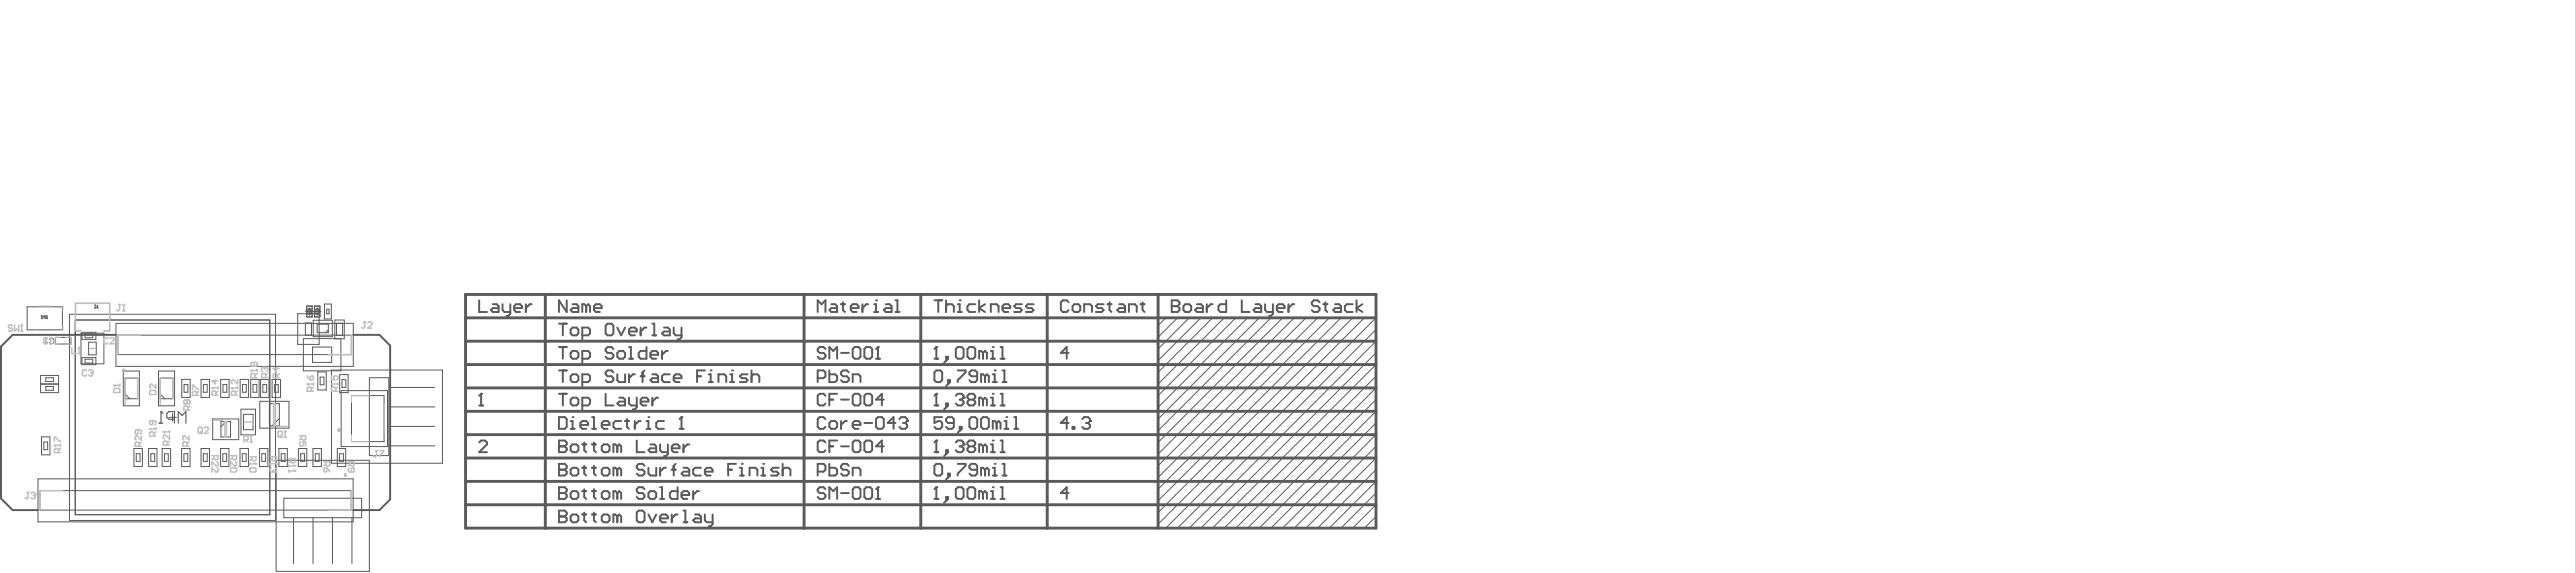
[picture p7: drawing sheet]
<svg xmlns="http://www.w3.org/2000/svg" width="1119mm" height="249mm" viewBox="0 0 1119 249" stroke-linecap="round" stroke-linejoin="round" font-family="sans-serif">
<path d="M70 178.7v5M69.2 183.7h1.6M75.8 182h-2.5l-.8-.8v-1.7l.8-.8h2.5v5M77.5 183.7v-5l1.7 1.6 1.6-1.6v5" fill="none" stroke="#5a5a5a" stroke-width=".5"/>
<circle cx="70" cy="178.7" r=".25" fill="#5a5a5a"/>
<path d="M70 178.7l.8 .8" fill="none" stroke="#5a5a5a" stroke-width=".5"/>
<g fill="none" stroke="#5a5a5a" stroke-width=".43">
<path d="M11.8 133.2h15.3v10h-15.3zM32.7 138.9h84.6v84.5h-84.6zM41.3 133.4v.4M41.3 133.6h1.1M41.5 132.2v.6h.9M42.4 132.6v.4M129.4 136.2h9.3v13.3h-9.3zM132.8 135.2h6.7M133.3 132.8h2.4v4.8h-2.4zM133.9 134.2h1.1v2.1h-1.1zM134.5 133.5v3.4M136.2 139h8.2v7.1h-8.2z"/>
<path d="M136.7 132.8h2.4v4.8h-2.4zM137.3 134.2h1.1v2.1h-1.1zM137.9 133.5v3.4M141 132h3v6.5h-3zM35.2 143.6h-2.3v-11.9h14.8v11.9h-2.5M35.2 144.6h10v13.3h-10zM35.6 155.2h6.1v3.1h-6.1zM35.6 144.2h6.1v3.1h-6.1zM37 155.9h3.3v1.7h-3.3zM37 144.9h3.3v1.7h-3.3zM50.4 140.4h103.2v18.6h-103.2zM148.2 147v14h-16.3v-14l17.8 .1v-8.2h-4.2v8.2"/>
<path d="M17.7 163h7.8v3.6h-7.8zM17.7 166.8h7.8v3.6h-7.8zM53.6 161h7v15.1h-7zM68.9 161h7v15.1h-7zM79 164.7h3.7v7.8h-3.7zM87.4 164.7h3.7v7.8h-3.7zM95.9 164.7h3.7v7.8h-3.7zM104.4 164.7h3.7v7.8h-3.7zM104.8 177.6h6.3v11.2h-6.3zM109 164.7h3.6v7.8h-3.6zM112.9 174.2h12.7v11.6h-12.7zM113.3 164.7h3.6v7.8h-3.6z"/>
<path d="M118.3 164.7h3.6v7.8h-3.6zM138.2 161.4h3.6v7.9h-3.6zM144.1 160.6h48.2v40.5h-48.2zM147.7 162.6h3.6v7.8h-3.6zM148.3 169.5h20.1v24.3h-20.1zM18 189.6h3.7v7.8h-3.7zM58.2 194.7h3.7v7.8h-3.7zM64.6 194.7h3.6v7.8h-3.6zM70.5 194.7h3.7v7.8h-3.7zM79 194.7h3.6v7.8h-3.6zM87.4 194.7h3.7v7.8h-3.7zM92.5 181.8h11.3v9h-11.3z"/>
<path d="M95.9 194.7h3.6v7.8h-3.6zM104.3 194.7h3.7v7.8h-3.7zM112.8 194.7h3.6v7.8h-3.6zM120 199.8h40.5v48.2h-40.5zM121.2 194.7h3.7v7.8h-3.7zM129.7 194.7h3.7v7.8h-3.7zM136 194.7h3.7v7.8h-3.7zM146.6 194.7h3.7v7.8h-3.7zM16.5 207.9h137v18.6h-137z"/>
</g>
<path d="M50.3 145.4h-44.8l-5.1 5v65.9l5.1 5.1h11M153.5 145.4h11.4l4.7 4.6v66.8l-4.7 4.6h-11.4" fill="none" stroke="#5a5a5a" stroke-width=".84"/>
<circle cx="42.4" cy="133.6" r=".17" fill="#5a5a5a"/>
<path d="M17.9 137.1h.4M18.1 137.1v1.2M18.7 138.3v-1.2l.4 .4 .4-.4v1.2M20.6 137.3l-.6-.2-.2 .4 .8 .6h-.8M42.2 133.4l.2 .2" fill="none" stroke="#5a5a5a" stroke-width=".43"/>
<circle cx="18.1" cy="138.3" r=".17" fill="#5a5a5a"/>
<g fill="none" stroke="#5a5a5a" stroke-width=".43">
<path d="M18.3 138.1l-.2 .2M24.1 146.5h6.8v2.8h-6.8z"/>
<circle cx="134.5" cy="135.2" r="1.17"/>
<circle cx="137.9" cy="135.2" r="1.17"/>
</g>
<g fill="#5a5a5a">
<path d="M21.4 147.1l.7-.5 1.1 .2 .5 1.2-.3 .9-.6 .4-1.1-.1-.4-.6 .4-.1 .5 .6 .7-.2 .4-1.4-.5-.5h-.7l-.4 .6-.4-.1z"/>
<path d="M19.8 146.6h.3v2.1l.6-.4-.7 1z"/>
</g>
<g fill="none" stroke="#5a5a5a" stroke-width=".43">
<path d="M30.2 136.4h89.6v89.5h-89.6zM32.7 138.9h84.6v84.5h-84.6zM133.3 132.9h2.4v4.6h-2.4zM136.7 132.9h2.3v4.6h-2.3zM142 134.2h1v2h-1zM506.8 138l-3.4 3.3M511.9 138l-8.5 8.4M516.9 138l-13.5 13.5M522 138l-18.6 18.5M527.1 138l-23.7 23.6M532.2 138l-28.8 28.7M537.2 138l-33.8 33.7"/>
<path d="M542.3 138l-38.9 38.8M547.4 138l-44 43.9M552.5 138l-49.1 48.9M557.5 138l-54.1 54M562.6 138l-59.2 59.1M567.7 138l-64.3 64.2M572.8 138l-69.4 69.2M577.9 138l-74.5 74.3M582.9 138l-79.5 79.4M588 138l-84.6 84.4M593.1 138l-89.7 89.5M598.2 138l-91.4 91.2"/>
<path d="M38.5 148.5h3.3v5.5h-3.3zM51.2 145.5h101.6v8.4h-101.6zM132.7 145.5v-5.3h2.7v5.3M135.9 150.6h8.3v6.7h-8.3zM137.9 140.7h4.8v3.7h-4.8zM142.7 143.2l-1.2 1.2M146.3 140.3h2.6v5.3h-2.6zM598.2 143l-86.3 86.2M598.2 153.2l-76.2 76M598.2 158.2l-71.1 71M598.2 148.1l-81.3 81.1M19.9 164h3.3v1.6h-3.3z"/>
<path d="M19.9 167.8h3.3v1.6h-3.3zM54.4 164.1h5.4v9h-5.4zM54.4 171l2 2.1M69.6 164.1h5.5v9h-5.5zM69.6 171l2.1 2.1M75 179.5v3.3M80 166.9h1.7v3.4h-1.7zM88.4 166.9h1.7v3.4h-1.7zM96.9 166.9h1.7v3.4h-1.7zM105.4 166.9h1.7v3.4h-1.7zM105.8 179.9h4.2v6.6h-4.2zM110 166.9h1.6v3.4h-1.6z"/>
<path d="M114.3 166.9h1.6v3.4h-1.6zM117.1 175.2h4.3v9.6h-4.3zM119.3 166.9h1.6v3.4h-1.6zM139.2 163.7h1.6v3.3h-1.6zM148.7 164.8h1.6v3.4h-1.6zM152.8 171.7h14.2v20h-14.2zM160.6 163.9h8.4v33.8h-8.4zM169 176.6h20M169 168.2h20M598.2 168.4l-61 60.8M598.2 163.3l-66 65.9M598.2 178.5l-50.8 50.7"/>
<path d="M598.2 173.5l-55.9 55.7M19 191.9h1.7v3.3h-1.7zM59.2 196.9h1.7v3.4h-1.7zM65.6 196.9h1.6v3.4h-1.6zM71.5 196.9h1.7v3.4h-1.7zM73.3 181.2h3.4M80 196.9h1.6v3.4h-1.6zM88.4 196.9h1.7v3.4h-1.7zM96 183h4.2v6.7h-4.2zM96.9 196.9h1.6v3.4h-1.6zM98.2 183l-2.2 2.2M105.3 196.9h1.7v3.4h-1.7z"/>
<path d="M113.8 196.9h1.7v3.4h-1.7zM121.4 181.6l-3.2 3.2M122.2 196.9h1.7v3.4h-1.7zM130.7 196.9h1.7v3.4h-1.7zM137 196.9h1.7v3.4h-1.7zM147.6 196.9h1.7v3.4h-1.7zM169 193.5h20M169 185.1h20M598.2 188.7l-40.7 40.5M598.2 198.8l-30.5 30.4M598.2 183.6l-45.7 45.6M598.2 193.7l-35.6 35.5"/>
<path d="M17.3 213h135.4v8.4h-135.4zM123.4 216.3h33.8v8.4h-33.8zM598.2 203.9l-25.4 25.3M598.2 208.9l-20.3 20.3M598.2 219.1l-10.2 10.1M598.2 214l-15.3 15.2M127.6 224.7v20M136.1 224.7v20M144.5 224.7v20M153 224.7v20M598.2 224.2l-5.1 5"/>
</g>
<g fill="none" stroke="#5a5a5a" stroke-width=".66">
<circle cx="53.8" cy="160.7" r=".33"/>
<circle cx="147.4" cy="186.7" r=".33"/>
<circle cx="150.2" cy="206.2" r=".33"/>
</g>
<g fill="none" stroke="#5a5a5a" stroke-width="1.3">
<path d="M202.4 127.8h395.8v101.4h-395.8zM202.4 138h395.8M237.1 127.8v101.4M349.5 127.8v101.4M400.3 127.8v101.4M455.2 127.8v101.4M503.4 127.8v101.4M202.4 148.1h395.8M202.4 158.2h395.8M202.4 178.5h395.8M202.4 168.4h395.8M202.4 198.8h395.8"/>
<path d="M202.4 188.7h395.8M202.4 208.9h395.8M202.4 219.1h395.8"/>
</g>
<path d="M406.2 155.7h1.7M407 150.6v5.1" fill="none" stroke="#5a5a5a" stroke-width=".84"/>
<circle cx="407" cy="150.6" r=".42" fill="#5a5a5a"/>
<path d="M407 150.6l-.8 .9M411.3 154.9h.8v.8h-.8zM412.1 155.7l-1.7 1.7M415.5 151.5l.8-.9h1.7l.9 .9v3.4l-.9 .8h-1.7l-.8-.8zM420.6 151.5l.8-.9h1.7l.8 .9v3.4l-.8 .8h-1.7l-.8-.8zM427.3 153.2l-.8-.9h-.9v3.4M427.3 153.2v2.5M427.3 153.2l.9-.9 .8 .9v2.5M430.7 155.7h1.7M430.7 152.3h.9v3.4" fill="none" stroke="#5a5a5a" stroke-width=".84"/>
<circle cx="431.6" cy="150.6" r=".42" fill="#5a5a5a"/>
<g fill="none" stroke="#5a5a5a" stroke-width=".84">
<path d="M208.3 130.4v5h3.4M214.2 132h1.7l.9 .9v2.5h-2.6l-.8-.8 .8-.9h2.6M218.4 132v2.6l.9 .8h2.5M221.8 132v4.3l-.8 .8h-.9M223.5 133.7h3.4v-.8l-.8-.9h-1.7l-.9 .9v1.7l.9 .8h1.7M228.6 132v3.4M231.1 132h-.8l-1.7 1.7M246.4 130.4v5l-3.4-5v5M248.9 132h1.7l.8 .9v2.5h-2.5l-.9-.8 .9-.9h2.5M254.8 132.9l-.8-.9h-.9v3.4M254.8 132.9v2.5M254.8 132.9l.9-.9 .8 .9v2.5"/>
<path d="M258.2 133.7h3.4v-.8l-.9-.9h-1.7l-.8 .9v1.7l.8 .8h1.7M434.9 155.7h1.7M434.9 150.6h.9v5.1M409.6 181.1h-3.4v2.5l1.7-.9h.8l.9 .9v1.7l-.9 .8h-1.7l-.8-.8M414.6 183.6h-2.5l-.8-.9v-.8l.8-.8h1.7l.8 .8v3.4l-.8 .8h-1.7l-.8-.8M417.2 185.3h.8v.8h-.8zM418 186.1l-1.7 1.7M421.4 181.9l.9-.8h1.6l.9 .8v3.4l-.9 .8h-1.6l-.9-.8zM426.5 181.9l.8-.8h1.7l.9 .8v3.4l-.9 .8h-1.7l-.8-.8zM433.2 183.6l-.8-.9h-.8v3.4M433.2 183.6v2.5M433.2 183.6l.9-.9 .8 .9v2.5"/>
<path d="M436.6 182.7h.9v3.4M436.6 186.1h1.7"/>
</g>
<circle cx="437.5" cy="181.1" r=".42" fill="#5a5a5a"/>
<g fill="none" stroke="#5a5a5a" stroke-width=".84">
<path d="M243 140.5h3.4M244.7 140.5v5.1M248 143l.9-.8h1.7l.8 .8v1.7l-.8 .9h-1.7l-.9-.9zM253.1 145.6h2.6l.8-.9v-1.7l-.8-.8h-2.6v5.1M264.1 140.5h1.7l.9 .8v3.4l-.9 .9h-1.7l-.8-.9v-3.4zM268.3 142.2l1.7 3.4 1.7-3.4M273.4 143.9h3.4v-.9l-.8-.8h-1.7l-.9 .8v1.7l.9 .9h1.7M278.5 142.2v3.4M281 142.2h-.8l-1.7 1.7M283.6 140.5h.8v5.1M283.6 145.6h1.7M288.6 142.2h1.7l.9 .8v2.6h-2.6l-.8-.9 .8-.8h2.6"/>
<path d="M292.9 142.2v2.5l.8 .9h2.5M296.2 142.2v4.2l-.8 .9h-.8M358.8 192l-.8-.8h-1.7l-.9 .8v3.4l.9 .9h1.7l.8-.9M360.5 193.7h1.7M363.9 191.2h-3.4v5.1M365.6 193.7h3.4M370.7 192l.8-.8h1.7l.9 .8v3.4l-.9 .9h-1.7l-.8-.9zM375.7 192l.9-.8h1.7l.8 .8v3.4l-.8 .9h-1.7l-.9-.9zM384.2 193.7h-3.4l2.6-2.5v5.1M440.9 186.1h1.6M440.9 181.1h.8v5M243 211.5v5.1h2.5l.9-.9v-.8l-.9-.9h-2.5"/>
</g>
<circle cx="243" cy="214" r=".42" fill="#5a5a5a"/>
<g fill="none" stroke="#5a5a5a" stroke-width=".84">
<path d="M355.4 164.2h2.6l.8-.9v-1.7l-.8-.8h-2.6v5M360.5 160.8v5h2.6l.8-.8v-1.7l-.8-.8h-2.6M369 161.6l-.9-.8h-1.7l-.8 .8v.9l.8 .8h1.7l.9 .9v.8l-.9 .8h-1.7l-.8-.8M370.7 165.8v-3.3h2.5l.9 .8v2.5M406.2 176h1.7M407 170.9v5.1M243 211.5h2.5l.9 .8v.9l-.9 .8h-2.5M248 214l.9-.8h1.7l.8 .8v1.7l-.8 .9h-1.7l-.9-.9zM253.1 213.2h1.7M254 212.3v3.4l.8 .9M257.4 213.2h1.6M258.2 212.3v3.4l.8 .9"/>
<path d="M261.6 214l.8-.8h1.7l.9 .8v1.7l-.9 .9h-1.7l-.8-.9zM268.3 214l-.8-.8h-.8v3.4M268.3 214v2.6M268.3 214l.9-.8 .8 .8v2.6M280.2 212.3l-.9-.8h-1.7l-.8 .8v.9l.8 .8h1.7l.9 .9v.8l-.9 .9h-1.7l-.8-.9M281.9 214l.8-.8h1.7l.9 .8v1.7l-.9 .9h-1.7l-.8-.9zM286.9 211.5h.9v5.1M286.9 216.6h1.7M294.6 211.5v5.1h-2.6l-.8-.9v-1.7l.8-.8h2.6M296.2 214.9h3.4v-.9l-.8-.8h-1.7l-.9 .8v1.7l.9 .9h1.7M301.3 213.2v3.4M303.9 213.2h-.9l-1.7 1.7"/>
</g>
<circle cx="407" cy="170.9" r=".42" fill="#5a5a5a"/>
<path d="M407 170.9l-.8 .9M411.3 175.1h.8v.9h-.8zM412.1 176l-1.7 1.7M415.5 171.8l.8-.9h1.7l.9 .9v.8" fill="none" stroke="#5a5a5a" stroke-width=".84"/>
<circle cx="418.9" cy="172.6" r=".42" fill="#5a5a5a"/>
<path d="M417.2 173.5h.8M418 173.5l.9 .8v.8l-.9 .9h-1.7l-.8-.9M418.9 172.6l-.9 .9M421.4 173.5h1.7M421.4 173.5l-.8 .8v.8l.8 .9h1.7l.8-.9v-.8l-.8-.8M421.4 173.5l-.8-.9v-.8l.8-.9h1.7l.8 .9v.8l-.8 .9M427.3 173.5l-.8-.9h-.9v3.4M427.3 173.5v2.5M427.3 173.5l.9-.9 .8 .9v2.5M430.7 176h1.7M430.7 172.6h.9v3.4" fill="none" stroke="#5a5a5a" stroke-width=".84"/>
<circle cx="431.6" cy="170.9" r=".42" fill="#5a5a5a"/>
<path d="M434.9 176h1.7M434.9 170.9h.9v5.1M406.2 196.3h1.7M407 191.2v5.1" fill="none" stroke="#5a5a5a" stroke-width=".84"/>
<circle cx="407" cy="191.2" r=".42" fill="#5a5a5a"/>
<path d="M407 191.2l-.8 .8M411.3 195.4h.8v.9h-.8zM412.1 196.3l-1.7 1.7M415.5 192l.8-.8h1.7l.9 .8v.9" fill="none" stroke="#5a5a5a" stroke-width=".84"/>
<circle cx="418.9" cy="192.9" r=".42" fill="#5a5a5a"/>
<path d="M417.2 193.7h.8M418 193.7l.9 .9v.8l-.9 .9h-1.7l-.8-.9M418.9 192.9l-.9 .8M421.4 193.7h1.7M421.4 193.7l-.8 .9v.8l.8 .9h1.7l.8-.9v-.8l-.8-.9M421.4 193.7l-.8-.8v-.9l.8-.8h1.7l.8 .8v.9l-.8 .8M427.3 193.7l-.8-.8h-.9v3.4M427.3 193.7v2.6M427.3 193.7l.9-.8 .8 .8v2.6M430.7 196.3h1.7M430.7 192.9h.9v3.4" fill="none" stroke="#5a5a5a" stroke-width=".84"/>
<circle cx="431.6" cy="191.2" r=".42" fill="#5a5a5a"/>
<g fill="none" stroke="#5a5a5a" stroke-width=".84">
<path d="M464.5 131.2l-.8-.8h-1.7l-.8 .8v3.4l.8 .8h1.7l.8-.8M467.1 132h1.7l.8 .9v1.7l-.8 .8h-1.7l-.9-.8v-1.7zM471.3 135.4v-3.4h2.5l.9 .9v2.5M479.8 132h-2.6l-.8 .9 .8 .8h1.7l.9 .9-.9 .8h-2.5M481.5 132h1.6M482.3 131.2v3.4l.8 .8M486.5 132h1.7l.9 .9v2.5h-2.6l-.8-.8 .8-.9h2.6M490.8 135.4v-3.4h2.5l.8 .9v2.5M495.8 132h1.7M496.7 131.2v3.4l.8 .8M509.4 130.4v5h2.5l.8-.8v-.9l-.8-.8h-2.5M358.8 171.8l-.8-.9h-1.7l-.9 .9v3.3l.9 .9h1.7l.8-.9"/>
<path d="M360.5 173.5h1.7M363.9 170.9h-3.4v5.1M365.6 173.5h3.4M370.7 171.8l.8-.9h1.7l.9 .9v3.3l-.9 .9h-1.7l-.8-.9zM375.7 171.8l.9-.9h1.7l.8 .9v3.3l-.8 .9h-1.7l-.9-.9zM384.2 173.5h-3.4l2.6-2.6v5.1M208.3 192l.8-.8h1.7l.9 .8v.9l-3.4 3.4h3.4M434.9 196.3h1.7M434.9 191.2h.9v5.1"/>
</g>
<circle cx="509.4" cy="132.9" r=".42" fill="#5a5a5a"/>
<g fill="none" stroke="#5a5a5a" stroke-width=".84">
<path d="M509.4 130.4h2.5l.8 .8v.8l-.8 .9h-2.5M515.3 132h1.7l.8 .9v1.7l-.8 .8h-1.7l-.9-.8v-1.7zM520.4 132h1.6l.9 .9v2.5h-2.5l-.9-.8 .9-.9h2.5M524.6 132v3.4M527.1 132h-.8l-1.7 1.7M533 130.4v5h-2.5l-.8-.8v-1.7l.8-.9h2.5M539.8 130.4v5h3.4M545.7 132h1.7l.9 .9v2.5h-2.6l-.8-.8 .8-.9h2.6M550 132v2.6l.8 .8h2.5M553.3 132v4.3l-.8 .8h-.9M555 133.7h3.4v-.8l-.8-.9h-1.7l-.9 .9v1.7l.9 .8h1.7M560.1 132v3.4"/>
<path d="M562.6 132h-.8l-1.7 1.7M573.6 131.2l-.8-.8h-1.7l-.9 .8v.8l.9 .9h1.7l.8 .8v.9l-.8 .8h-1.7l-.9-.8M575.3 132h1.7M576.2 131.2v3.4l.8 .8M580.4 132h1.7l.8 .9v2.5h-2.5l-.9-.8 .9-.9h2.5M588 132h-2.5l-.9 .9v1.7l.9 .8h2.5M589.7 130.4v5M592.2 132l-2.5 1.7 2.5 1.7M243 170.9h3.4M244.7 170.9v5.1M248 173.5l.9-.9h1.7l.8 .9v1.6l-.8 .9h-1.7l-.9-.9zM253.1 176h2.6l.8-.9v-1.6l-.8-.9h-2.6v5.1"/>
<path d="M263.3 170.9v5.1h3.4M269.2 172.6h1.7l.8 .9v2.5h-2.5l-.9-.9 .9-.8h2.5M273.4 172.6v2.5l.9 .9h2.5M276.8 172.6v4.2l-.8 .9h-.9M278.5 174.3h3.4v-.8l-.9-.9h-1.7l-.8 .9v1.6l.8 .9h1.7M283.6 172.6v3.4M286.1 172.6h-.8l-1.7 1.7M243 201.3v5.1h2.5l.9-.8v-.9l-.9-.8h-2.5M355.4 204.7h2.6l.8-.8v-1.7l-.8-.9h-2.6v5.1M360.5 201.3v5.1h2.6l.8-.8v-1.7l-.8-.9h-2.6M369 202.2l-.9-.9h-1.7l-.8 .9v.8l.8 .9h1.7l.9 .8v.9l-.9 .8h-1.7l-.8-.8M370.7 206.4v-3.4h2.5l.9 .9v2.5"/>
</g>
<circle cx="243" cy="203.9" r=".42" fill="#5a5a5a"/>
<g fill="none" stroke="#5a5a5a" stroke-width=".84">
<path d="M243 201.3h2.5l.9 .9v.8l-.9 .9h-2.5M248 203.9l.9-.9h1.7l.8 .9v1.7l-.8 .8h-1.7l-.9-.8zM253.1 203h1.7M254 202.2v3.4l.8 .8M257.4 203h1.6M258.2 202.2v3.4l.8 .8M261.6 203.9l.8-.9h1.7l.9 .9v1.7l-.9 .8h-1.7l-.8-.8zM268.3 203.9l-.8-.9h-.8v3.4M268.3 203.9v2.5M268.3 203.9l.9-.9 .8 .9v2.5M280.2 202.2l-.9-.9h-1.7l-.8 .9v.8l.8 .9h1.7l.9 .8v.9l-.9 .8h-1.7l-.8-.8M281.9 203v2.6l.8 .8h2.6v-3.4"/>
<path d="M286.9 203v3.4M289.5 203h-.9l-1.7 1.7M292 203.9h1.7M293.7 201.3l-.8 .9v4.2M297.1 203h1.7l.8 .9v2.5h-2.5l-.9-.8 .9-.9h2.5M304.7 203h-2.5l-.9 .9v1.7l.9 .8h2.5M306.4 204.7h3.4v-.8l-.9-.9h-1.7l-.8 .9v1.7l.8 .8h1.7M316.5 203.9h1.7M319.9 201.3h-3.4v5.1M321.6 206.4h1.7M321.6 203h.9v3.4"/>
</g>
<circle cx="322.5" cy="201.3" r=".42" fill="#5a5a5a"/>
<path d="M325.8 206.4v-3.4h2.6l.8 .9v2.5M330.9 203h.9v3.4M330.9 206.4h1.7" fill="none" stroke="#5a5a5a" stroke-width=".84"/>
<circle cx="331.8" cy="201.3" r=".42" fill="#5a5a5a"/>
<g fill="none" stroke="#5a5a5a" stroke-width=".84">
<path d="M243 160.8h3.4M244.7 160.8v5M248 163.3l.9-.8h1.7l.8 .8v1.7l-.8 .8h-1.7l-.9-.8zM253.1 165.8h2.6l.8-.8v-1.7l-.8-.8h-2.6v5M266.7 161.6l-.9-.8h-1.7l-.8 .8v.9l.8 .8h1.7l.9 .9v.8l-.9 .8h-1.7l-.8-.8M268.3 162.5v2.5l.9 .8h2.5v-3.3M273.4 162.5v3.3M276 162.5h-.9l-1.7 1.7M278.5 163.3h1.7M280.2 160.8l-.9 .8v4.2M283.6 162.5h1.7l.8 .8v2.5h-2.5l-.9-.8 .9-.8h2.5M291.2 162.5h-2.6l-.8 .8v1.7l.8 .8h2.6"/>
<path d="M292.9 164.2h3.3v-.9l-.8-.8h-1.7l-.8 .8v1.7l.8 .8h1.7M303 163.3h1.7M306.4 160.8h-3.4v5M308.1 165.8h1.7M308.1 162.5h.8v3.3M338.5 203h-2.5l-.9 .9 .9 .8h1.7l.8 .9-.8 .8h-2.6M340.2 203.9l.9-.9h1.7l.8 .9v2.5M340.2 201.3v5.1"/>
</g>
<circle cx="308.9" cy="160.8" r=".42" fill="#5a5a5a"/>
<path d="M312.3 165.8v-3.3h2.6l.8 .8v2.5M317.4 162.5h.8v3.3M317.4 165.8h1.7" fill="none" stroke="#5a5a5a" stroke-width=".84"/>
<circle cx="318.2" cy="160.8" r=".42" fill="#5a5a5a"/>
<path d="M325 162.5h-2.5l-.9 .8 .9 .9h1.7l.8 .8-.8 .8h-2.6M326.7 163.3l.8-.8h1.7l.9 .8v2.5M326.7 160.8v5M243 191.2v5.1h2.5l.9-.9v-.8l-.9-.9h-2.5" fill="none" stroke="#5a5a5a" stroke-width=".84"/>
<circle cx="243" cy="193.7" r=".42" fill="#5a5a5a"/>
<g fill="none" stroke="#5a5a5a" stroke-width=".84">
<path d="M243 191.2h2.5l.9 .8v.9l-.9 .8h-2.5M248 193.7l.9-.8h1.7l.8 .8v1.7l-.8 .9h-1.7l-.9-.9zM253.1 192.9h1.7M254 192v3.4l.8 .9M257.4 192.9h1.6M258.2 192v3.4l.8 .9M261.6 193.7l.8-.8h1.7l.9 .8v1.7l-.9 .9h-1.7l-.8-.9zM268.3 193.7l-.8-.8h-.8v3.4M268.3 193.7v2.6M268.3 193.7l.9-.8 .8 .8v2.6M276.8 191.2v5.1h3.4M282.7 192.9h1.7l.9 .8v2.6h-2.6l-.8-.9 .8-.8h2.6"/>
<path d="M286.9 192.9v2.5l.9 .9h2.5M290.3 192.9v4.2l-.8 .9h-.9M292 194.6h3.4v-.9l-.8-.8h-1.7l-.9 .8v1.7l.9 .9h1.7M297.1 192.9v3.4M299.6 192.9h-.8l-1.7 1.7M406.2 216.6h1.7M407 211.5v5.1"/>
</g>
<circle cx="407" cy="211.5" r=".42" fill="#5a5a5a"/>
<path d="M407 211.5l-.8 .8M411.3 215.7h.8v.9h-.8zM412.1 216.6l-1.7 1.6M415.5 212.3l.8-.8h1.7l.9 .8v3.4l-.9 .9h-1.7l-.8-.9zM420.6 212.3l.8-.8h1.7l.8 .8v3.4l-.8 .9h-1.7l-.8-.9zM427.3 214l-.8-.8h-.9v3.4M427.3 214v2.6M427.3 214l.9-.8 .8 .8v2.6M430.7 216.6h1.7M430.7 213.2h.9v3.4" fill="none" stroke="#5a5a5a" stroke-width=".84"/>
<circle cx="431.6" cy="211.5" r=".42" fill="#5a5a5a"/>
<path d="M406.2 161.6l.8-.8h1.7l.9 .8v3.4l-.9 .8h-1.7l-.8-.8zM412.1 165h.9v.8h-.9zM413 165.8l-1.7 1.7M416.3 160.8h3.4v.8l-3.4 3.4v.8M424.8 163.3h-2.5l-.9-.8v-.9l.9-.8h1.6l.9 .8v3.4l-.9 .8h-1.6l-.9-.8M428.2 163.3l-.9-.8h-.8v3.3M428.2 163.3v2.5M428.2 163.3l.8-.8 .9 .8v2.5M431.6 165.8h1.6M431.6 162.5h.8v3.3M434.9 216.6h1.7M434.9 211.5h.9v5.1" fill="none" stroke="#5a5a5a" stroke-width=".84"/>
<circle cx="432.4" cy="160.8" r=".42" fill="#5a5a5a"/>
<g fill="none" stroke="#5a5a5a" stroke-width=".84">
<path d="M406.2 130.4h3.4M407.9 130.4v5M411.3 130.4v5M411.3 132.9l.8-.9h1.7l.8 .9v2.5M416.3 132h.9v3.4M416.3 135.4h1.7M243 150.6h3.4M244.7 150.6v5.1M248 153.2l.9-.9h1.7l.8 .9v1.7l-.8 .8h-1.7l-.9-.8zM253.1 155.7h2.6l.8-.8v-1.7l-.8-.9h-2.6v5.1M266.7 151.5l-.9-.9h-1.7l-.8 .9v.8l.8 .9h1.7l.9 .8v.9l-.9 .8h-1.7l-.8-.8M269.2 152.3h1.7l.8 .9v1.7l-.8 .8h-1.7l-.9-.8v-1.7z"/>
<path d="M273.4 150.6h.9v5.1M273.4 155.7h1.7M281 150.6v5.1h-2.5l-.9-.8v-1.7l.9-.9h2.5M282.7 154h3.4v-.8l-.8-.9h-1.7l-.9 .9v1.7l.9 .8h1.7M287.8 152.3v3.4M290.3 152.3h-.8l-1.7 1.7M435.8 165.8h1.7M435.8 160.8h.8v5"/>
</g>
<circle cx="417.2" cy="130.4" r=".42" fill="#5a5a5a"/>
<g fill="none" stroke="#5a5a5a" stroke-width=".84">
<path d="M355.4 135.4v-5l1.7 1.6 1.7-1.6v5M361.4 132h1.7l.8 .9v2.5h-2.5l-.9-.8 .9-.9h2.5M365.6 132h1.7M366.4 131.2v3.4l.9 .8M369.8 133.7h3.4v-.8l-.8-.9h-1.7l-.9 .9v1.7l.9 .8h1.7M374.9 132v3.4M377.4 132h-.8l-1.7 1.7M380 132h.8v3.4M380 135.4h1.7M423.9 132h-2.5l-.8 .9v1.7l.8 .8h2.5M425.6 130.4v5M428.2 132l-2.6 1.7 2.6 1.7"/>
<path d="M430.7 135.4v-3.4h2.5l.9 .9v2.5M435.8 133.7h3.4v-.8l-.9-.9h-1.7l-.8 .9v1.7l.8 .8h1.7M444.2 132h-2.5l-.8 .9 .8 .8h1.7l.8 .9-.8 .8h-2.5M449.3 132h-2.5l-.9 .9 .9 .8h1.7l.8 .9-.8 .8h-2.6"/>
</g>
<circle cx="380.8" cy="130.4" r=".42" fill="#5a5a5a"/>
<path d="M385 132h1.7l.9 .9v2.5h-2.6l-.8-.8 .8-.9h2.6M389.3 135.4h1.7M389.3 130.4h.8v5M358.8 151.5l-.8-.9h-1.7l-.9 .9v.8l.9 .9h1.7l.8 .8v.9l-.8 .8h-1.7l-.9-.8M360.5 155.7v-5.1l1.7 1.7 1.7-1.7v5.1M365.6 153.2h3.4M370.7 151.5l.8-.9h1.7l.9 .9v3.4l-.9 .8h-1.7l-.8-.8zM375.7 151.5l.9-.9h1.7l.8 .9v3.4l-.8 .8h-1.7l-.9-.8zM380.8 155.7h1.7M381.7 150.6v5.1" fill="none" stroke="#5a5a5a" stroke-width=".84"/>
<circle cx="381.7" cy="150.6" r=".42" fill="#5a5a5a"/>
<path d="M381.7 150.6l-.9 .9M358.8 181.9l-.8-.8h-1.7l-.9 .8v3.4l.9 .8h1.7l.8-.8M361.4 182.7h1.7l.8 .9v1.7l-.8 .8h-1.7l-.9-.8v-1.7zM365.6 182.7v3.4M368.1 182.7h-.8l-1.7 1.7M370.7 184.4h3.4v-.8l-.9-.9h-1.7l-.8 .9v1.7l.8 .8h1.7M375.7 183.6h3.4M380.8 181.9l.9-.8h1.7l.8 .8v3.4l-.8 .8h-1.7l-.9-.8zM389.3 183.6h-3.4l2.5-2.5v5M391 181.9l.8-.8h1.7l.8 .8v.8M464.5 214h-3.3l2.5-2.5v5.1" fill="none" stroke="#5a5a5a" stroke-width=".84"/>
<circle cx="394.3" cy="182.7" r=".42" fill="#5a5a5a"/>
<path d="M243 181.1h2.5l.9 .8v3.4l-.9 .8h-2.5zM248 186.1h1.7M248 182.7h.9v3.4M392.7 183.6h.8M393.5 183.6l.8 .8v.9l-.8 .8h-1.7l-.8-.8M394.3 182.7l-.8 .9" fill="none" stroke="#5a5a5a" stroke-width=".84"/>
<circle cx="248.9" cy="181.1" r=".42" fill="#5a5a5a"/>
<path d="M252.3 184.4h3.4v-.8l-.9-.9h-1.7l-.8 .9v1.7l.8 .8h1.7M257.4 186.1h1.6M257.4 181.1h.8v5M261.6 184.4h3.4v-.8l-.9-.9h-1.7l-.8 .9v1.7l.8 .8h1.7M270 182.7h-2.5l-.8 .9v1.7l.8 .8h2.5M271.7 182.7h1.7M272.6 181.9v3.4l.8 .8M276 182.7v3.4M278.5 182.7h-.9l-1.6 1.7M281 186.1h1.7M281 182.7h.9v3.4" fill="none" stroke="#5a5a5a" stroke-width=".84"/>
<circle cx="281.9" cy="181.1" r=".42" fill="#5a5a5a"/>
<path d="M288.6 182.7h-2.5l-.8 .9v1.7l.8 .8h2.5M295.4 186.1h1.7M296.2 181.1v5" fill="none" stroke="#5a5a5a" stroke-width=".84"/>
<circle cx="296.2" cy="181.1" r=".42" fill="#5a5a5a"/>
<path d="M296.2 181.1l-.8 .8M464.5 183.6h-3.3l2.5-2.5v5M466.2 185.3h.9v.8h-.9zM470.5 181.9l.8-.8h1.7l.8 .8v.8" fill="none" stroke="#5a5a5a" stroke-width=".84"/>
<circle cx="473.8" cy="182.7" r=".42" fill="#5a5a5a"/>
<path d="M464.5 153.2h-3.3l2.5-2.6v5.1M472.1 183.6h.9M473 183.6l.8 .8v.9l-.8 .8h-1.7l-.8-.8M473.8 182.7l-.8 .9M243 221.6v5.1h2.5l.9-.9v-.8l-.9-.8h-2.5" fill="none" stroke="#5a5a5a" stroke-width=".84"/>
<circle cx="243" cy="224.2" r=".42" fill="#5a5a5a"/>
<g fill="none" stroke="#5a5a5a" stroke-width=".84">
<path d="M406.2 202.2l.8-.9h1.7l.9 .9v3.4l-.9 .8h-1.7l-.8-.8zM412.1 205.6h.9v.8h-.9zM413 206.4l-1.7 1.7M416.3 201.3h3.4v.9l-3.4 3.4v.8M424.8 203.9h-2.5l-.9-.9v-.8l.9-.9h1.6l.9 .9v3.4l-.9 .8h-1.6l-.9-.8M428.2 203.9l-.9-.9h-.8v3.4M428.2 203.9v2.5M428.2 203.9l.8-.9 .9 .9v2.5M431.6 206.4h1.6M431.6 203h.8v3.4M243 221.6h2.5l.9 .9v.8l-.9 .9h-2.5M248 224.2l.9-.9h1.7l.8 .9v1.6l-.8 .9h-1.7l-.9-.9z"/>
<path d="M253.1 223.3h1.7M254 222.5v3.3l.8 .9M257.4 223.3h1.6M258.2 222.5v3.3l.8 .9M261.6 224.2l.8-.9h1.7l.9 .9v1.6l-.9 .9h-1.7l-.8-.9zM268.3 224.2l-.8-.9h-.8v3.4M268.3 224.2v2.5M268.3 224.2l.9-.9 .8 .9v2.5M276.8 222.5l.8-.9h1.7l.9 .9v3.3l-.9 .9h-1.7l-.8-.9zM281.9 223.3l1.7 3.4 1.7-3.4M286.9 225h3.4v-.8l-.8-.9h-1.7l-.9 .9v1.6l.9 .9h1.7M292 223.3v3.4"/>
<path d="M294.6 223.3h-.9l-1.7 1.7M297.1 221.6h.8v5.1M297.1 226.7h1.7M302.2 223.3h1.7l.8 .9v2.5h-2.5l-.9-.9 .9-.8h2.5M306.4 223.3v2.5l.8 .9h2.6M309.8 223.3v4.2l-.9 .9h-.8"/>
</g>
<circle cx="432.4" cy="201.3" r=".42" fill="#5a5a5a"/>
<path d="M358.8 212.3l-.8-.8h-1.7l-.9 .8v.9l.9 .8h1.7l.8 .9v.8l-.8 .9h-1.7l-.9-.9M360.5 216.6v-5.1l1.7 1.7 1.7-1.7v5.1M365.6 214h3.4M370.7 212.3l.8-.8h1.7l.9 .8v3.4l-.9 .9h-1.7l-.8-.9zM375.7 212.3l.9-.8h1.7l.8 .8v3.4l-.8 .9h-1.7l-.9-.9zM380.8 216.6h1.7M381.7 211.5v5.1M435.8 206.4h1.7M435.8 201.3h.8v5.1" fill="none" stroke="#5a5a5a" stroke-width=".84"/>
<circle cx="381.7" cy="211.5" r=".42" fill="#5a5a5a"/>
<path d="M208.3 176h1.7M209.1 170.9v5.1M381.7 211.5l-.9 .8" fill="none" stroke="#5a5a5a" stroke-width=".84"/>
<circle cx="209.1" cy="170.9" r=".42" fill="#5a5a5a"/>
<path d="M209.1 170.9l-.8 .9" fill="none" stroke="#5a5a5a" stroke-width=".84"/>
<g fill="none" stroke="#c0c0c0" stroke-width=".43">
<path d="M11.5 132.8v2M16.7 132.8h5.5M27.4 132.8v2M11.5 141.5v2M16.7 143.5h5.5M24 146.4v3M24.1 146.4h2.4M24.1 149.4h2.4M27.4 141.5v2M28.4 146.4h2.6v3h-2.6M160.6 171.7h-7.8v2.9M167 175.4v12.5"/>
<path d="M152.8 188.7v3h7.8"/>
</g>
<g fill="none" stroke="#c0c0c0" stroke-width=".66">
<path d="M35.2 143.6h-2.4v-11.9h14.9v11.9h-2.5M39.2 151.3h2M61.1 145.5h-9.9v8.4M114.6 159.5l-.9 .4v.9l.5 .4M120.1 159.5v1.7l-1.3-1.3h2.6M152.8 145.5v8.4h-9.9M54.4 164.1v11.5M59.8 164.1v9M69.6 164.1v11.5M75.1 164.1v9M115.5 163.9v-1.3l-.5-.5h-.8l-.5 .5v1.3h2.7M116.4 162.1l-.9 .9"/>
<path d="M118.9 175.2h.7v9.6h-.7zM120.6 163.9v-1.3l-.5-.5h-.9l-.4 .5v1.3h2.6M121.4 162.1l-.8 .9M60.1 186.6v1.3l-.5 .5-.9-.5v-.9l.5-.4h1.7l.5 .4v.9l-.5 .5M60.5 193.7v-1.3l-.4-.5h-.9l-.5 .5v1.3h2.7M61.4 189.3v1.7l-1.8-1.7-.9 .4v.9l.5 .4M61.4 191.9l-.9 .9M93.3 182.4h3.3M97.8 183h.7v6.7h-.7zM106.2 183.2h3.5M120.8 185.1h4M163.2 195.6h.9"/>
<path d="M163.6 195.6v2.2l-.4 .4-.9-.4M165 195.6h1.7v.4l-1.7 1.8v.4M27.2 213h-9.9v8.4M152.7 213v8.4h-9.8"/>
</g>
<circle cx="114.6" cy="159.5" r=".33" fill="#c0c0c0"/>
<path d="M5.4 141.5l-.4-.4h-.9l-.4 .9 .4 .4h.9l.4 .9-.4 .4h-.9l-.4-.4M6.3 141.1v2.6l.9-.9 .9 .9v-2.6M9 143.7h.9M9.4 141.1v2.6M114.6 159.5l.4 .4M115 159.9v.4M115 159.9l.5-.4 .9 .4v.9l-.5 .4M81.2 193.6v-1.3l-.4-.4h-.9l-.4 .4v1.3h2.6M82.1 189.2v1.8l-1.8-1.8-.8 .4v.9l.4 .5M82.1 191.9l-.9 .8" fill="none" stroke="#c0c0c0" stroke-width=".66"/>
<circle cx="9.4" cy="141.1" r=".33" fill="#c0c0c0"/>
<path d="M9.4 141.1l-.4 .4M71 187.5h2.7M72.8 193.2v-1.3l-.5-.4h-.9l-.4 .4v1.3h2.7M73.7 188.8v1.8l-1.8-1.8-.9 .5v.8l.4 .5M73.7 191.5l-.9 .9M73.7 187v.9M92.1 197.8h2.7v1.3l-.4 .5h-.9l-.5-.5v-1.3M93 198.7l-.9 .9M94.4 200.4l.4 .5v.9l-.4 .4h-.5l-1.8-1.8v1.8M94.4 203.1l.4 .4v.9l-.4 .5h-.5l-1.8-1.8v1.8" fill="none" stroke="#c0c0c0" stroke-width=".66"/>
<circle cx="71" cy="187.5" r=".33" fill="#c0c0c0"/>
<path d="M65.1 186.1h2.6M66.8 189.2v-1.3l-.4-.4h-.9l-.4 .4v1.3h2.6M67.7 187.5l-.9 .9M67.7 185.7v.9M71 187.5l.4 .4M100.2 197.8h2.6v1.3l-.4 .5h-.9l-.4-.5v-1.3M101.1 198.7l-.9 .9M100.2 203.5l.4-.4h1.8l.4 .4v.9l-.4 .5h-1.8l-.4-.5zM102.4 200.4l.4 .5v.9l-.4 .4h-.4l-1.8-1.8v1.8" fill="none" stroke="#c0c0c0" stroke-width=".66"/>
<circle cx="65.1" cy="186.1" r=".33" fill="#c0c0c0"/>
<path d="M109.1 160.8h2.6M110.8 163.9v-1.3l-.4-.5h-.9l-.4 .5v1.3h2.6M111.7 162.1l-.9 .9M111.7 160.3v.9M65.1 186.1l.4 .5M66.4 182.6v1.3l-.4 .5-.9-.5v-.9l.4-.4h1.8l.4 .4v.9l-.4 .5" fill="none" stroke="#c0c0c0" stroke-width=".66"/>
<circle cx="109.1" cy="160.8" r=".33" fill="#c0c0c0"/>
<path d="M110.4 157.7l-.5-.5-.8 .5v.9l.4 .4 .9-.4M110.4 157.7l.4-.5 .9 .5v.9l-.4 .4-.9-.4M110.4 157.7v.9M109.1 160.8l.4 .4M23.6 193.3h2.7M25.4 196.4v-1.3l-.4-.4h-.9l-.5 .4v1.3h2.7M26.3 194.7l-.9 .8M26.3 192.9v.9" fill="none" stroke="#c0c0c0" stroke-width=".66"/>
<circle cx="23.6" cy="193.3" r=".33" fill="#c0c0c0"/>
<path d="M133.6 166.7h2.7M135.4 169.8v-1.3l-.5-.5h-.9l-.4 .5v1.3h2.7M136.3 168l-.9 .9M136.3 166.3v.8M23.6 193.3l.5 .5M23.6 191.5v-1.7h.5l1.7 1.7h.5" fill="none" stroke="#c0c0c0" stroke-width=".66"/>
<circle cx="133.6" cy="166.7" r=".33" fill="#c0c0c0"/>
<path d="M133.6 166.7l.4 .4M133.6 163.2l1.3 1.7M134.9 163.6l.9-.4 .5 .4v.9l-.5 .4h-.9zM144.2 166.7h2.6M145.9 169.8v-1.3l-.4-.5h-.9l-.4 .5v1.3h2.6M146.8 168l-.9 .9M146.8 166.3v.8" fill="none" stroke="#c0c0c0" stroke-width=".66"/>
<circle cx="144.2" cy="166.7" r=".33" fill="#c0c0c0"/>
<path d="M92.1 168.4h2.7M93.9 171.5v-1.3l-.4-.5h-.9l-.5 .5v1.3h2.7M94.8 169.7l-.9 .9M94.8 167.9v.9M144.2 166.7l.4 .4M144.2 163.2v1.7h1.3l-.5-.9 .5-.8h.9l.4 .4v.9l-.4 .4" fill="none" stroke="#c0c0c0" stroke-width=".66"/>
<circle cx="92.1" cy="168.4" r=".33" fill="#c0c0c0"/>
<path d="M92.1 168.4l.5 .4M93.5 164.8v1.8l-1.4-1.3h2.7M117.5 198.2h2.7v1.4l-.5 .4h-.9l-.4-.4v-1.4M118.4 199.1l-.9 .9M117.5 200.9v.9M117.5 201.3h2.7" fill="none" stroke="#c0c0c0" stroke-width=".66"/>
<circle cx="120.2" cy="201.3" r=".33" fill="#c0c0c0"/>
<path d="M119.7 200.9l.5 .4M119.7 203.1l.5 .4v.9l-.9 .5" fill="none" stroke="#c0c0c0" stroke-width=".66"/>
<circle cx="119.3" cy="204.9" r=".33" fill="#c0c0c0"/>
<path d="M100.6 168.4h2.7M102.4 171.5v-1.3l-.5-.5h-.9l-.4 .5v1.3h2.7M103.3 169.7l-.9 .9M103.3 167.9v.9M118 203.1l-.5 .4v.9l.5 .5 .8-.5M118.8 204.4l.5 .5M118.8 204v.4" fill="none" stroke="#c0c0c0" stroke-width=".66"/>
<circle cx="100.6" cy="168.4" r=".33" fill="#c0c0c0"/>
<path d="M100.6 168.4l.4 .4M103.3 164.8v1.8l-1.8-1.8-.9 .5v.9l.4 .4M125.6 199.1h2.6v1.3l-.4 .5h-.9l-.5-.5v-1.3M126.4 200l-.8 .9M125.6 201.8v.9M125.6 202.2h2.6" fill="none" stroke="#c0c0c0" stroke-width=".66"/>
<circle cx="128.2" cy="202.2" r=".33" fill="#c0c0c0"/>
<path d="M125.6 204v.9M125.6 204.4h2.6M127.8 201.8l.4 .4" fill="none" stroke="#c0c0c0" stroke-width=".66"/>
<circle cx="128.2" cy="204.4" r=".33" fill="#c0c0c0"/>
<path d="M108.6 198.2h2.7v1.4l-.4 .4h-.9l-.5-.4v-1.4M109.5 199.1l-.9 .9M108.6 200.9v.9M108.6 201.3h2.7M127.8 204l.4 .4" fill="none" stroke="#c0c0c0" stroke-width=".66"/>
<circle cx="111.3" cy="201.3" r=".33" fill="#c0c0c0"/>
<g fill="none" stroke="#c0c0c0" stroke-width=".66">
<path d="M81.2 174l-.4-.4-.9 .4v.9l.4 .4 .9-.4M81.2 174l.4-.4 .9 .4v.9l-.4 .4-.9-.4M81.2 174v.9M81.6 178v-1.3l-.4-.5h-.9l-.4 .5v1.3h2.6M82.5 176.2l-.9 .9M83.7 169v-1.8h.4l1.8 1.8h.4M85.5 171.7v-1.4l-.5-.4h-.9l-.4 .4v1.4h2.6M86.3 169.9l-.8 .9M106.1 191h1.3l.5-.4v-.9l-.5-.5h-1.3v2.7M107 191l.9 .9M108.7 191.9h.9M109.2 189.2v2.7"/>
<path d="M130.2 189.2h2.7v1.3l-.5 .5h-.9l-.4-.5v-1.3M130.6 191.9l-.4 .4v.9l.4 .4h.9l.5-.4-.5-1.3h1.4v1.7M131.1 190.1l-.9 .9M108.6 203.5l.5-.4h1.8l.4 .4v.9l-.4 .5h-1.8l-.5-.5zM110.9 200.9l.4 .4M140.8 200.4h2.6v1.4l-.4 .4h-.9l-.4-.4v-1.4M141.2 203.1h.9v1.3l-.4 .5-.9-.5v-.9zM141.7 201.3l-.9 .9M142.1 203.1l1.3 1.8M151.4 200.4h2.6v1.4l-.4 .4h-.9l-.5-.4v-1.4M151.8 203.1l-.4 .4v.9l.4 .5h1.8l.4-.5v-.9l-.9-.4-.4 .4v1.4M152.2 201.3l-.8 .9"/>
</g>
<circle cx="109.2" cy="189.2" r=".33" fill="#c0c0c0"/>
<path d="M86.2 185.9l.4-.5h.9l.5 .5v1.7l-.5 .5h-.9l-.4-.5zM87.1 187.2l.9 .9M88.8 185.9l.5-.5h.9l.4 .5v.4l-1.8 1.8h1.8M109.2 189.2l-.5 .5M120.9 187.6l.4-.5h.9l.5 .5v1.7l-.5 .5h-.9l-.4-.5zM121.8 188.9l.9 .9M123.5 189.8h.9M124 187.1v2.7" fill="none" stroke="#c0c0c0" stroke-width=".66"/>
<circle cx="124" cy="187.1" r=".33" fill="#c0c0c0"/>
<path d="M31.2 150.8v2.6h1.8M33.9 153.4h.9M34.3 150.8v2.6M124 187.1l-.5 .5" fill="none" stroke="#c0c0c0" stroke-width=".66"/>
<circle cx="34.3" cy="150.8" r=".33" fill="#c0c0c0"/>
<path d="M34.3 150.8l-.4 .4M11.8 213.7h.9M12.2 213.7v2.3l-.4 .4-.9-.4M13.6 214.2l.4-.5h.9l.4 .9" fill="none" stroke="#c0c0c0" stroke-width=".66"/>
<circle cx="15.3" cy="214.6" r=".33" fill="#c0c0c0"/>
<path d="M51.6 132.2h.8M52 132.2v2.2l-.4 .5-.9-.5M53.3 134.9h.9M53.8 132.2v2.7M158.1 139.8h.9M158.6 139.8v2.2l-.5 .5-.9-.5M159.9 140.2l.4-.4h.9l.5 .4v.5l-1.8 1.8h1.8M14.4 215.1h.5M14.9 215.1l.4 .4-.4 .9h-.9l-.4-.4M15.3 214.6l-.4 .5" fill="none" stroke="#c0c0c0" stroke-width=".66"/>
<circle cx="53.8" cy="132.2" r=".33" fill="#c0c0c0"/>
<path d="M53.8 132.2l-.5 .4M49.4 167.3h2.7M49.9 168.6h1.7l.5 .4v1.4h-2.7v-1.4zM52.1 166.8v.9M65.5 169.5h1.8l.4 .4v1.3h-2.6v-1.3zM67.7 166.8v1.8l-1.7-1.8-.9 .4v.9l.4 .5" fill="none" stroke="#c0c0c0" stroke-width=".66"/>
<circle cx="49.4" cy="167.3" r=".33" fill="#c0c0c0"/>
<path d="M37.6 160.9l-.4-.4h-.9l-.5 .4v1.8l.5 .5h.9l.4-.5M38.5 160.9l.5-.4h.8l.5 .9M49.4 167.3l.5 .4" fill="none" stroke="#c0c0c0" stroke-width=".66"/>
<circle cx="40.3" cy="161.4" r=".33" fill="#c0c0c0"/>
<path d="M20.7 147l-.4-.4h-.9l-.5 .4v1.8l.5 .4h.9l.4-.4M21.6 149.2h.9M22.1 146.6v2.6M46.9 147l-.4-.4h-.9l-.4 .4v1.8l.4 .4h.9l.4-.4M47.8 147l.5-.4h.8l.5 .4v.4l-1.8 1.8h1.8M39.4 161.8h.4M39.8 161.8l.5 .5-.5 .9h-.8l-.5-.5M40.3 161.4l-.5 .4" fill="none" stroke="#c0c0c0" stroke-width=".66"/>
<circle cx="22.1" cy="146.6" r=".33" fill="#c0c0c0"/>
<g fill="none" stroke="#c0c0c0" stroke-width=".66">
<path d="M22.1 146.6l-.5 .4"/>
<circle cx="53.8" cy="160.7" r=".33"/>
<circle cx="147.4" cy="186.7" r=".33"/>
<circle cx="150.2" cy="206.2" r=".33"/>
</g>
</svg>
